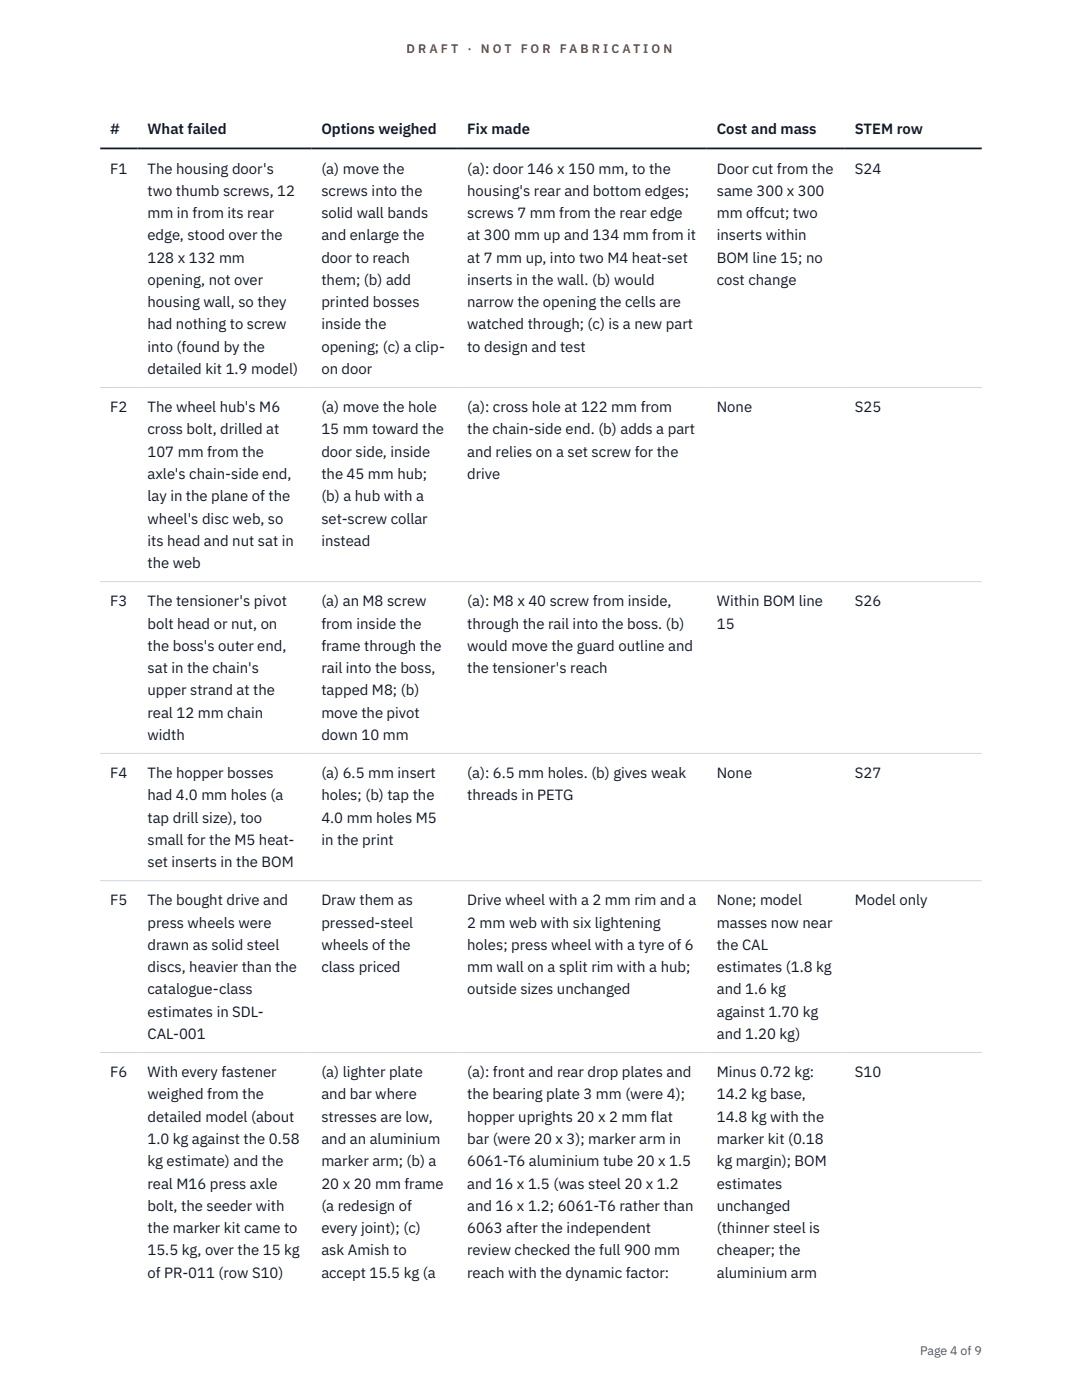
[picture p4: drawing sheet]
<svg xmlns="http://www.w3.org/2000/svg" width="216mm" height="279mm" viewBox="0 0 216 279" stroke-linecap="round" stroke-linejoin="round" font-family="sans-serif">
<defs><g id="words">
<g font-size="3" fill="#111827">
<text x="22" y="26.8">#</text>
<text x="29.4" y="26.8">What failed</text>
<text x="64.1" y="26.8">Options weighed</text>
<text x="93.2" y="26.8">Fix made</text>
<text x="143" y="26.8">Cost and mass</text>
<text x="170.6" y="26.8">STEM row</text>
<text x="22" y="34.6">F1</text>
<text x="29.4" y="34.6">The housing door's</text>
<text x="64.1" y="34.6">(a) move the</text>
<text x="93.2" y="34.6">(a): door 146 x 150 mm, to the</text>
<text x="143" y="34.6">Door cut from the</text>
<text x="170.6" y="34.6">S24</text>
<text x="29.4" y="39.1">two thumb screws, 12</text>
<text x="64.1" y="39.1">screws into the</text>
<text x="93.2" y="39.1">housing's rear and bottom edges;</text>
<text x="143" y="39.1">same 300 x 300</text>
<text x="29.4" y="43.5">mm in from its rear</text>
<text x="29.4" y="48">edge, stood over the</text>
<text x="64.1" y="43.5">solid wall bands</text>
<text x="64.1" y="48">and enlarge the</text>
<text x="93.2" y="43.5">screws 7 mm from the rear edge</text>
<text x="93.2" y="48">at 300 mm up and 134 mm from it</text>
<text x="143" y="43.5">mm offcut; two</text>
<text x="143" y="48">inserts within</text>
<text x="29.4" y="52.4">128 x 132 mm</text>
<text x="64.1" y="52.4">door to reach</text>
<text x="93.2" y="52.4">at 7 mm up, into two M4 heat-set</text>
<text x="143" y="52.4">BOM line 15; no</text>
<text x="29.4" y="56.9">opening, not over</text>
<text x="64.1" y="56.9">them; (b) add</text>
<text x="93.2" y="56.9">inserts in the wall. (b) would</text>
<text x="143" y="56.9">cost change</text>
<text x="29.4" y="61.3">housing wall, so they</text>
<text x="29.4" y="65.7">had nothing to screw</text>
<text x="64.1" y="61.3">printed bosses</text>
<text x="64.1" y="65.7">inside the</text>
<text x="93.2" y="61.3">narrow the opening the cells are</text>
<text x="93.2" y="65.7">watched through; (c) is a new part</text>
<text x="29.4" y="70.2">into (found by the</text>
<text x="64.1" y="70.2">opening; (c) a clip-</text>
<text x="93.2" y="70.2">to design and test</text>
<text x="29.4" y="74.6">detailed kit 1.9 model)</text>
<text x="64.1" y="74.6">on door</text>
<text x="22" y="82.3">F2</text>
<text x="29.4" y="82.3">The wheel hub's M6</text>
<text x="64.1" y="82.3">(a) move the hole</text>
<text x="93.2" y="82.3">(a): cross hole at 122 mm from</text>
<text x="143" y="82.3">None</text>
<text x="170.6" y="82.3">S25</text>
<text x="29.4" y="86.7">cross bolt, drilled at</text>
<text x="64.1" y="86.7">15 mm toward the</text>
<text x="93.2" y="86.7">the chain-side end. (b) adds a part</text>
<text x="29.4" y="91.1">107 mm from the</text>
<text x="29.4" y="95.6">axle's chain-side end,</text>
<text x="64.1" y="91.1">door side, inside</text>
<text x="64.1" y="95.6">the 45 mm hub;</text>
<text x="93.2" y="91.1">and relies on a set screw for the</text>
<text x="93.2" y="95.6">drive</text>
<text x="29.4" y="100">lay in the plane of the</text>
<text x="64.1" y="100">(b) a hub with a</text>
<text x="29.4" y="104.5">wheel's disc web, so</text>
<text x="64.1" y="104.5">set-screw collar</text>
<text x="29.4" y="108.9">its head and nut sat in</text>
<text x="29.4" y="113.4">the web</text>
<text x="64.1" y="108.9">instead</text>
<text x="22" y="121">F3</text>
<text x="29.4" y="121">The tensioner's pivot</text>
<text x="29.4" y="125.4">bolt head or nut, on</text>
<text x="64.1" y="121">(a) an M8 screw</text>
<text x="64.1" y="125.4">from inside the</text>
<text x="93.2" y="121">(a): M8 x 40 screw from inside,</text>
<text x="93.2" y="125.4">through the rail into the boss. (b)</text>
<text x="143" y="121">Within BOM line</text>
<text x="143" y="125.4">15</text>
<text x="170.6" y="121">S26</text>
<text x="29.4" y="129.9">the boss's outer end,</text>
<text x="64.1" y="129.9">frame through the</text>
<text x="93.2" y="129.9">would move the guard outline and</text>
<text x="29.4" y="134.3">sat in the chain's</text>
<text x="64.1" y="134.3">rail into the boss,</text>
<text x="93.2" y="134.3">the tensioner's reach</text>
<text x="29.4" y="138.8">upper strand at the</text>
<text x="29.4" y="143.2">real 12 mm chain</text>
<text x="64.1" y="138.8">tapped M8; (b)</text>
<text x="64.1" y="143.2">move the pivot</text>
<text x="29.4" y="147.7">width</text>
<text x="64.1" y="147.7">down 10 mm</text>
<text x="22" y="155.3">F4</text>
<text x="29.4" y="155.3">The hopper bosses</text>
<text x="64.1" y="155.3">(a) 6.5 mm insert</text>
<text x="93.2" y="155.3">(a): 6.5 mm holes. (b) gives weak</text>
<text x="143" y="155.3">None</text>
<text x="170.6" y="155.3">S27</text>
<text x="29.4" y="159.7">had 4.0 mm holes (a</text>
<text x="64.1" y="159.7">holes; (b) tap the</text>
<text x="93.2" y="159.7">threads in PETG</text>
<text x="29.4" y="164.2">tap drill size), too</text>
<text x="64.1" y="164.2">4.0 mm holes M5</text>
<text x="29.4" y="168.6">small for the M5 heat-</text>
<text x="29.4" y="173.1">set inserts in the BOM</text>
<text x="64.1" y="168.6">in the print</text>
<text x="22" y="180.7">F5</text>
<text x="29.4" y="180.7">The bought drive and</text>
<text x="29.4" y="185.1">press wheels were</text>
<text x="64.1" y="180.7">Draw them as</text>
<text x="64.1" y="185.1">pressed-steel</text>
<text x="93.2" y="180.7">Drive wheel with a 2 mm rim and a</text>
<text x="93.2" y="185.1">2 mm web with six lightening</text>
<text x="143" y="180.7">None; model</text>
<text x="143" y="185.1">masses now near</text>
<text x="170.6" y="180.7">Model only</text>
<text x="29.4" y="189.6">drawn as solid steel</text>
<text x="64.1" y="189.6">wheels of the</text>
<text x="93.2" y="189.6">holes; press wheel with a tyre of 6</text>
<text x="143" y="189.6">the CAL</text>
<text x="29.4" y="194">discs, heavier than the</text>
<text x="64.1" y="194">class priced</text>
<text x="93.2" y="194">mm wall on a split rim with a hub;</text>
<text x="143" y="194">estimates (1.8 kg</text>
<text x="29.4" y="198.5">catalogue-class</text>
<text x="29.4" y="202.9">estimates in SDL-</text>
<text x="93.2" y="198.5">outside sizes unchanged</text>
<text x="143" y="198.5">and 1.6 kg</text>
<text x="143" y="202.9">against 1.70 kg</text>
<text x="29.4" y="207.4">CAL-001</text>
<text x="143" y="207.4">and 1.20 kg)</text>
<text x="22" y="215">F6</text>
<text x="29.4" y="215">With every fastener</text>
<text x="64.1" y="215">(a) lighter plate</text>
<text x="93.2" y="215">(a): front and rear drop plates and</text>
<text x="143" y="215">Minus 0.72 kg:</text>
<text x="170.6" y="215">S10</text>
<text x="29.4" y="219.4">weighed from the</text>
<text x="64.1" y="219.4">and bar where</text>
<text x="93.2" y="219.4">the bearing plate 3 mm (were 4);</text>
<text x="143" y="219.4">14.2 kg base,</text>
<text x="29.4" y="223.9">detailed model (about</text>
<text x="64.1" y="223.9">stresses are low,</text>
<text x="93.2" y="223.9">hopper uprights 20 x 2 mm flat</text>
<text x="143" y="223.9">14.8 kg with the</text>
<text x="29.4" y="228.3">1.0 kg against the 0.58</text>
<text x="29.4" y="232.8">kg estimate) and the</text>
<text x="64.1" y="228.3">and an aluminium</text>
<text x="64.1" y="232.8">marker arm; (b) a</text>
<text x="93.2" y="228.3">bar (were 20 x 3); marker arm in</text>
<text x="93.2" y="232.8">6061-T6 aluminium tube 20 x 1.5</text>
<text x="143" y="228.3">marker kit (0.18</text>
<text x="143" y="232.8">kg margin); BOM</text>
<text x="29.4" y="237.2">real M16 press axle</text>
<text x="64.1" y="237.2">20 x 20 mm frame</text>
<text x="93.2" y="237.2">and 16 x 1.5 (was steel 20 x 1.2</text>
<text x="143" y="237.2">estimates</text>
<text x="29.4" y="241.6">bolt, the seeder with</text>
<text x="64.1" y="241.6">(a redesign of</text>
<text x="93.2" y="241.6">and 16 x 1.2; 6061-T6 rather than</text>
<text x="143" y="241.6">unchanged</text>
<text x="29.4" y="246.1">the marker kit came to</text>
<text x="29.4" y="250.5">15.5 kg, over the 15 kg</text>
<text x="64.1" y="246.1">every joint); (c)</text>
<text x="64.1" y="250.5">ask Amish to</text>
<text x="93.2" y="246.1">6063 after the independent</text>
<text x="93.2" y="250.5">review checked the full 900 mm</text>
<text x="143" y="246.1">(thinner steel is</text>
<text x="143" y="250.5">cheaper; the</text>
<text x="29.4" y="255">of PR-011 (row S10)</text>
<text x="64.1" y="255">accept 15.5 kg (a</text>
<text x="93.2" y="255">reach with the dynamic factor:</text>
<text x="143" y="255">aluminium arm</text>
</g>
<g font-size="2.5" fill="#b45309">
<text x="81.1" y="10.5">D R A F T</text>
<text x="93.3" y="10.5">·</text>
<text x="95.9" y="10.5">N O T</text>
<text x="103.9" y="10.5">F O R</text>
<text x="111.7" y="10.5">F A B R I C A T I O N</text>
</g>
<text font-size="2.5" fill="#4b5563" x="183.6" y="270.3">Page 4 of 9</text>
</g></defs>
<path d="M20 77.3h175.9M20 116.1h175.9M20 150.4h175.9M20 175.8h175.9M20 210.1h175.9" fill="none" stroke="#d1d5db" stroke-width=".2"/>
<path d="M20 29.6h175.9" fill="none" stroke="#111827" stroke-width=".35"/>
<use href="#words"/>
</svg>
